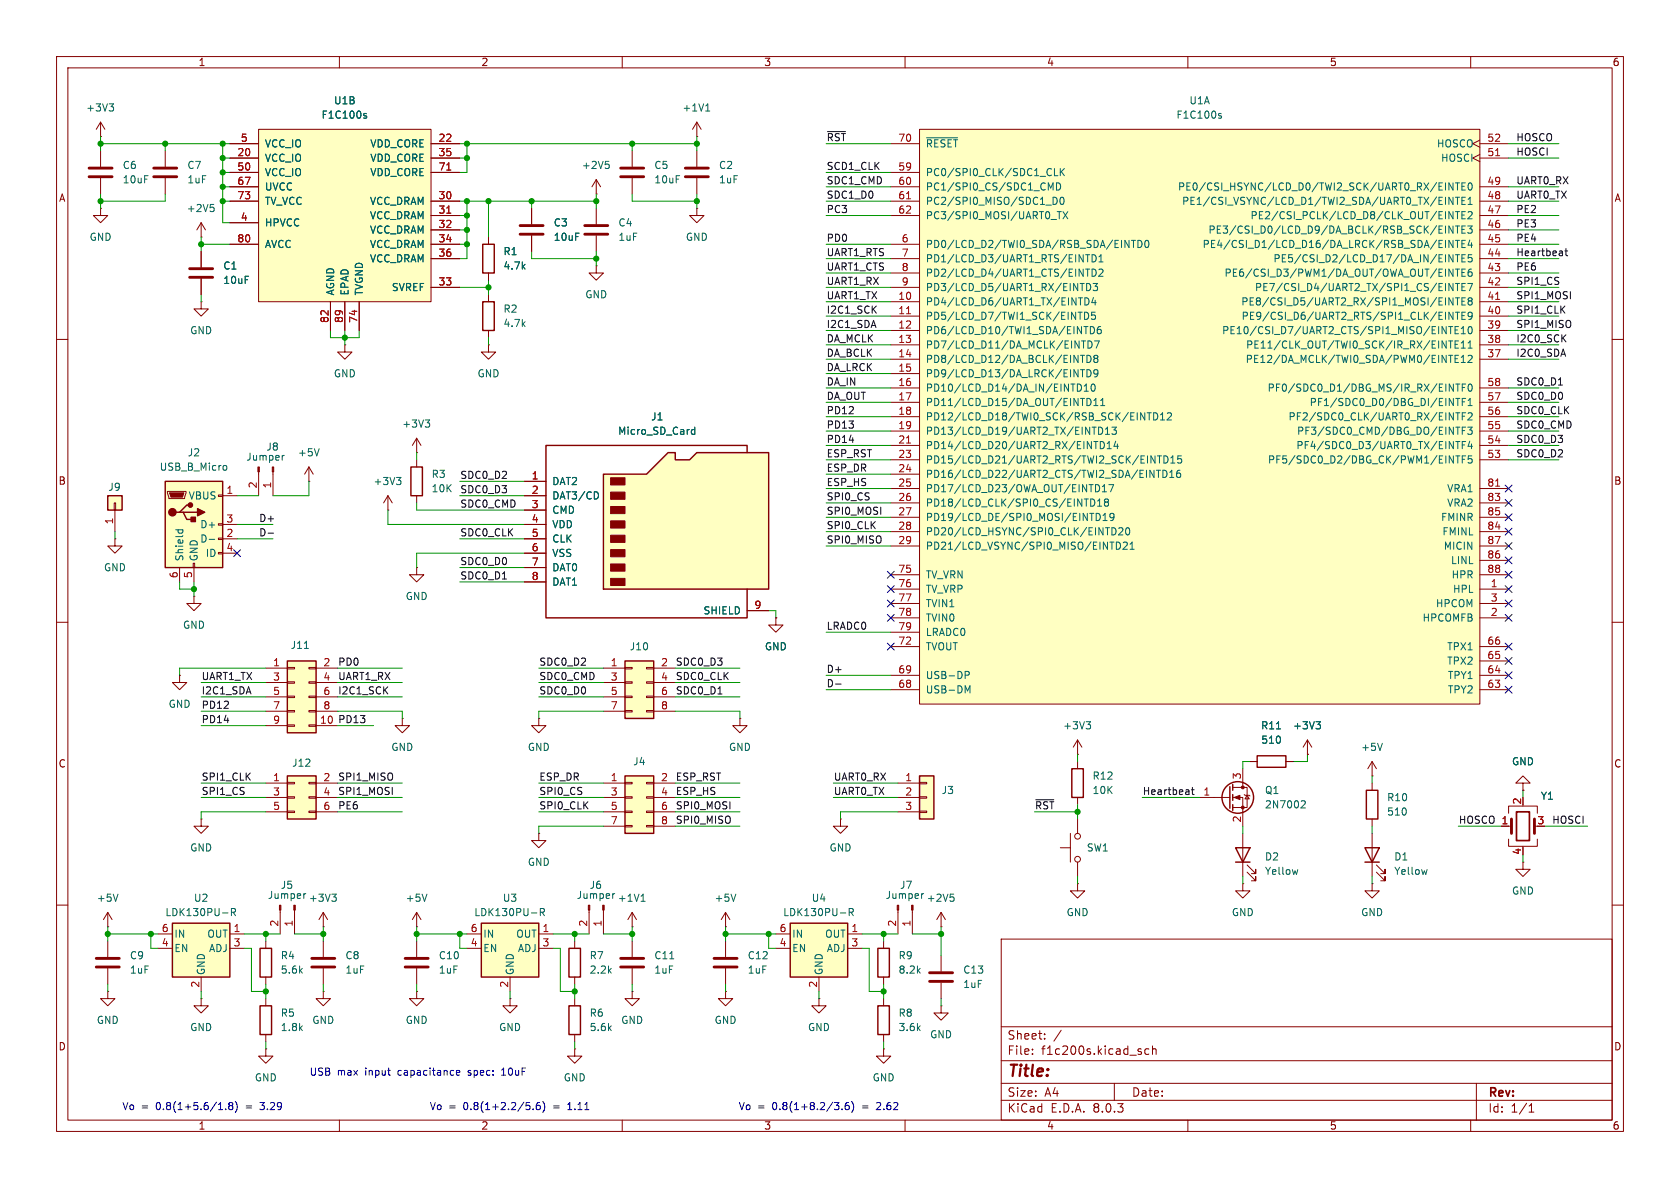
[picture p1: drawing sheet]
<svg xmlns="http://www.w3.org/2000/svg" width="297mm" height="210mm" viewBox="0 0 297 210" stroke-linecap="round" stroke-linejoin="round" font-family="sans-serif">
<defs><g id="words">
<text font-size="2.8" fill="#840000" x="178" y="190.9">Title:</text>
<g font-size="2.1" fill="#840000">
<text x="178" y="184">Sheet:</text>
<text x="178" y="186.7">File:</text>
<text x="184.1" y="186.7">f1c200s.kicad_sch</text>
<text x="178" y="196.9">KiCad</text>
<text x="178" y="194.1">Size:</text>
<text x="184.7" y="194.1">A4</text>
<text x="185.7" y="196.9">E.D.A.</text>
<text x="193.3" y="196.9">8.0.3</text>
<text x="200" y="194.1">Date:</text>
<text x="263" y="194.3">Rev:</text>
<text x="263" y="196.9">Id:</text>
<text x="267.1" y="196.9">1/1</text>
</g>
<g font-size="1.8" fill="#840000">
<text x="35" y="11.9">1</text>
<text x="85" y="11.9">2</text>
<text x="135" y="11.9">3</text>
<text x="185" y="11.9">4</text>
<text x="235" y="11.9">5</text>
<text x="285" y="11.9">6</text>
<text x="10.3" y="35.9">A</text>
<text x="285.3" y="35.9">A</text>
<text x="10.3" y="85.9">B</text>
<text x="285.3" y="85.9">B</text>
<text x="10.3" y="135.9">C</text>
<text x="285.3" y="135.9">C</text>
<text x="10.3" y="185.9">D</text>
<text x="285.3" y="185.9">D</text>
<text x="35" y="199.9">1</text>
<text x="85" y="199.9">2</text>
<text x="135" y="199.9">3</text>
<text x="185" y="199.9">4</text>
<text x="235" y="199.9">5</text>
<text x="285" y="199.9">6</text>
</g>
<g font-size="1.8" fill="#006464">
<text x="15.1" y="19.9">+3V3</text>
<text x="56.7" y="21.2">F1C100s</text>
<text x="59" y="18.6">U1B</text>
<text x="120.5" y="19.9">+1V1</text>
<text x="207.9" y="21.2">F1C100s</text>
<text x="210.2" y="18.6">U1A</text>
<text x="46.7" y="28.8">VCC_IO</text>
<text x="46.7" y="26.3">VCC_IO</text>
<text x="65.4" y="26.3">VDD_CORE</text>
<text x="65.4" y="28.8">VDD_CORE</text>
<text x="163.6" y="26.3">~{RESET}</text>
<text x="253.9" y="26.3">HOSCO</text>
<text x="254.7" y="28.8">HOSCI</text>
<text x="21.6" y="30.1">C6</text>
<text x="21.6" y="32.6">10uF</text>
<text x="33" y="30.1">C7</text>
<text x="33" y="32.6">1uF</text>
<text x="46.7" y="31.3">VCC_IO</text>
<text x="46.7" y="33.9">UVCC</text>
<text x="65.4" y="31.3">VDD_CORE</text>
<text x="102.8" y="30.1">+2V5</text>
<text x="115.6" y="30.1">C5</text>
<text x="115.6" y="32.6">10uF</text>
<text x="127" y="30.1">C2</text>
<text x="127" y="32.6">1uF</text>
<text x="163.6" y="31.3">PC0/SPI0_CLK/SDC1_CLK</text>
<text x="163.6" y="33.9">PC1/SPI0_CS/SDC1_CMD</text>
<text x="208.1" y="33.9">PE0/CSI_HSYNC/LCD_D0/TWI2_SCK/UART0_RX/EINTE0</text>
<text x="32.9" y="37.7">+2V5</text>
<text x="46.7" y="40.2">HPVCC</text>
<text x="46.7" y="36.4">TV_VCC</text>
<text x="65.3" y="36.4">VCC_DRAM</text>
<text x="65.3" y="39">VCC_DRAM</text>
<text x="65.3" y="41.5">VCC_DRAM</text>
<text x="97.8" y="40.2">C3</text>
<text x="109.2" y="40.2">C4</text>
<text x="163.6" y="36.4">PC2/SPI0_MISO/SDC1_D0</text>
<text x="163.6" y="39">PC3/SPI0_MOSI/UART0_TX</text>
<text x="208.9" y="36.4">PE1/CSI_VSYNC/LCD_D1/TWI2_SDA/UART0_TX/EINTE1</text>
<text x="213.5" y="41.5">PE3/CSI_D0/LCD_D9/DA_BCLK/RSB_SCK/EINTE3</text>
<text x="221" y="39">PE2/CSI_PCLK/LCD_D8/CLK_OUT/EINTE2</text>
<text x="15.7" y="42.8">GND</text>
<text x="39.4" y="47.9">C1</text>
<text x="46.7" y="44">AVCC</text>
<text x="65.3" y="44">VCC_DRAM</text>
<text x="65.3" y="46.6">VCC_DRAM</text>
<text x="88.9" y="45.3">R1</text>
<text x="88.9" y="47.9">4.7k</text>
<text x="97.8" y="42.8">10uF</text>
<text x="109.2" y="42.8">1uF</text>
<text x="121.2" y="42.8">GND</text>
<text x="163.6" y="44">PD0/LCD_D2/TWI0_SDA/RSB_SDA/EINTD0</text>
<text x="163.6" y="46.6">PD1/LCD_D3/UART1_RTS/EINTD1</text>
<text x="212.5" y="44">PE4/CSI_D1/LCD_D16/DA_LRCK/RSB_SDA/EINTE4</text>
<text x="225" y="46.6">PE5/CSI_D2/LCD_D17/DA_IN/EINTE5</text>
<text x="39.4" y="50.4">10uF</text>
<text x="59.3" y="52.3" transform="rotate(-90 59.3 52.3)">AGND</text>
<text x="61.8" y="52.3" transform="rotate(-90 61.8 52.3)">EPAD</text>
<text x="64.4" y="52.3" transform="rotate(-90 64.4 52.3)">TVGND</text>
<text x="69.2" y="51.7">SVREF</text>
<text x="103.4" y="52.9">GND</text>
<text x="163.6" y="49.1">PD2/LCD_D4/UART1_CTS/EINTD2</text>
<text x="163.6" y="51.7">PD3/LCD_D5/UART1_RX/EINTD3</text>
<text x="216.4" y="49.1">PE6/CSI_D3/PWM1/DA_OUT/OWA_OUT/EINTE6</text>
<text x="221.8" y="51.7">PE7/CSI_D4/UART2_TX/SPI1_CS/EINTE7</text>
<text x="33.5" y="59.3">GND</text>
<text x="88.9" y="55.5">R2</text>
<text x="88.9" y="58">4.7k</text>
<text x="163.6" y="54.2">PD4/LCD_D6/UART1_TX/EINTD4</text>
<text x="163.6" y="56.7">PD5/LCD_D7/TWI1_SCK/EINTD5</text>
<text x="163.6" y="59.3">PD6/LCD_D10/TWI1_SDA/EINTD6</text>
<text x="216" y="59.3">PE10/CSI_D7/UART2_CTS/SPI1_MISO/EINTE10</text>
<text x="219.3" y="54.2">PE8/CSI_D5/UART2_RX/SPI1_MOSI/EINTE8</text>
<text x="219.4" y="56.7">PE9/CSI_D6/UART2_RTS/SPI1_CLK/EINTE9</text>
<text x="163.6" y="61.8">PD7/LCD_D11/DA_MCLK/EINTD7</text>
<text x="163.6" y="64.4">PD8/LCD_D12/DA_BCLK/EINTD8</text>
<text x="220.1" y="64.4">PE12/DA_MCLK/TWI0_SDA/PWM0/EINTE12</text>
<text x="220.2" y="61.8">PE11/CLK_OUT/TWI0_SCK/IR_RX/EINTE11</text>
<text x="58.9" y="66.9">GND</text>
<text x="84.3" y="66.9">GND</text>
<text x="163.6" y="66.9">PD9/LCD_D13/DA_LRCK/EINTD9</text>
<text x="163.6" y="69.4">PD10/LCD_D14/DA_IN/EINTD10</text>
<text x="163.6" y="72">PD11/LCD_D15/DA_OUT/EINTD11</text>
<text x="224" y="69.4">PF0/SDC0_D1/DBG_MS/IR_RX/EINTF0</text>
<text x="231.4" y="72">PF1/SDC0_D0/DBG_DI/EINTF1</text>
<text x="71" y="75.8">+3V3</text>
<text x="109.2" y="77.1">Micro_SD_Card</text>
<text x="115" y="74.5">J1</text>
<text x="163.6" y="74.5">PD12/LCD_D18/TWI0_SCK/RSB_SCK/EINTD12</text>
<text x="163.6" y="77.1">PD13/LCD_D19/UART2_TX/EINTD13</text>
<text x="227.7" y="74.5">PF2/SDC0_CLK/UART0_RX/EINTF2</text>
<text x="229.2" y="77.1">PF3/SDC0_CMD/DBG_DO/EINTF3</text>
<text x="28.1" y="83.4">USB_B_Micro</text>
<text x="33.1" y="80.9">J2</text>
<text x="43.4" y="81.6">Jumper</text>
<text x="47" y="79.9">J8</text>
<text x="52.6" y="80.9">+5V</text>
<text x="163.6" y="79.6">PD14/LCD_D20/UART2_RX/EINTD14</text>
<text x="163.6" y="82.1">PD15/LCD_D21/UART2_RTS/TWI2_SCK/EINTD15</text>
<text x="224.1" y="82.1">PF5/SDC0_D2/DBG_CK/PWM1/EINTF5</text>
<text x="229.1" y="79.6">PF4/SDC0_D3/UART0_TX/EINTF4</text>
<text x="19.1" y="87">J9</text>
<text x="33.3" y="88.5">VBUS</text>
<text x="65.9" y="86">+3V3</text>
<text x="76.2" y="84.7">R3</text>
<text x="76.2" y="87.2">10K</text>
<text x="97.5" y="86">DAT2</text>
<text x="97.5" y="88.5">DAT3/CD</text>
<text x="163.6" y="84.7">PD16/LCD_D22/UART2_CTS/TWI2_SDA/EINTD16</text>
<text x="163.6" y="87.2">PD17/LCD_D23/OWA_OUT/EINTD17</text>
<text x="163.6" y="89.8">PD18/LCD_CLK/SPI0_CS/EINTD18</text>
<text x="255.7" y="87.2">VRA1</text>
<text x="255.7" y="89.8">VRA2</text>
<text x="35.3" y="93.6">D+</text>
<text x="97.5" y="91">CMD</text>
<text x="97.5" y="93.6">VDD</text>
<text x="163.6" y="92.3">PD19/LCD_DE/SPI0_MOSI/EINTD19</text>
<text x="163.6" y="94.8">PD20/LCD_HSYNC/SPI0_CLK/EINTD20</text>
<text x="254.7" y="92.3">FMINR</text>
<text x="254.9" y="94.8">FMINL</text>
<text x="18.3" y="101.2">GND</text>
<text x="32.6" y="99.3" transform="rotate(-90 32.6 99.3)">Shield</text>
<text x="35.2" y="99.3" transform="rotate(-90 35.2 99.3)">GND</text>
<text x="35.3" y="96.1">D-</text>
<text x="36.3" y="98.7">ID</text>
<text x="97.5" y="96.1">CLK</text>
<text x="97.5" y="98.7">VSS</text>
<text x="97.5" y="101.2">DAT0</text>
<text x="163.6" y="97.4">PD21/LCD_VSYNC/SPI0_MISO/EINTD21</text>
<text x="255.1" y="97.4">MICIN</text>
<text x="256.4" y="99.9">LINL</text>
<text x="71.6" y="106.3">GND</text>
<text x="97.5" y="103.7">DAT1</text>
<text x="163.6" y="102.5">TV_VRN</text>
<text x="163.6" y="105">TV_VRP</text>
<text x="163.6" y="107.5">TVIN1</text>
<text x="253.7" y="107.5">HPCOM</text>
<text x="256.5" y="102.5">HPR</text>
<text x="256.8" y="105">HPL</text>
<text x="32.3" y="111.4">GND</text>
<text x="124.3" y="108.8">SHIELD</text>
<text x="163.6" y="110.1">TVIN0</text>
<text x="163.6" y="112.6">LRADC0</text>
<text x="251.4" y="110.1">HPCOMFB</text>
<text x="51.3" y="114.9">J11</text>
<text x="111.2" y="115.2">J10</text>
<text x="135.1" y="115.2">GND</text>
<text x="163.6" y="115.2">TVOUT</text>
<text x="255.7" y="117.7">TPX2</text>
<text x="255.7" y="115.2">TPX1</text>
<text x="29.7" y="125.3">GND</text>
<text x="163.6" y="122.8">USB-DM</text>
<text x="163.6" y="120.2">USB-DP</text>
<text x="255.9" y="122.8">TPY2</text>
<text x="255.9" y="120.2">TPY1</text>
<text x="187.9" y="129.1">+3V3</text>
<text x="222.8" y="129.1">R11</text>
<text x="222.9" y="131.7">510</text>
<text x="228.5" y="129.1">+3V3</text>
<text x="51.5" y="135.7">J12</text>
<text x="69.1" y="132.9">GND</text>
<text x="93.2" y="132.9">GND</text>
<text x="111.8" y="135.5">J4</text>
<text x="128.8" y="132.9">GND</text>
<text x="240.5" y="132.9">+5V</text>
<text x="267.2" y="135.5">GND</text>
<text x="166.4" y="140.6">J3</text>
<text x="193" y="138">R12</text>
<text x="193" y="140.6">10K</text>
<text x="223.5" y="140.6">Q1</text>
<text x="223.5" y="143.1">2N7002</text>
<text x="245.1" y="141.8">R10</text>
<text x="272.3" y="141.6">Y1</text>
<text x="245.1" y="144.4">510</text>
<text x="33.5" y="150.7">GND</text>
<text x="93.2" y="153.3">GND</text>
<text x="146.6" y="150.7">GND</text>
<text x="192" y="150.7">SW1</text>
<text x="223.5" y="152.3">D2</text>
<text x="223.5" y="154.9">Yellow</text>
<text x="246.4" y="152.3">D1</text>
<text x="246.4" y="154.9">Yellow</text>
<text x="17" y="159.6">+5V</text>
<text x="34.2" y="159.6">U2</text>
<text x="47.3" y="159.1">Jumper</text>
<text x="49.5" y="157.3">J5</text>
<text x="54.5" y="159.6">+3V3</text>
<text x="71.6" y="159.6">+5V</text>
<text x="88.8" y="159.6">U3</text>
<text x="101.9" y="159.1">Jumper</text>
<text x="104.1" y="157.3">J6</text>
<text x="109.1" y="159.6">+1V1</text>
<text x="126.2" y="159.6">+5V</text>
<text x="143.4" y="159.6">U4</text>
<text x="156.5" y="159.1">Jumper</text>
<text x="159" y="157.3">J7</text>
<text x="163.7" y="159.6">+2V5</text>
<text x="267.2" y="158.3">GND</text>
<text x="29.1" y="162.2">LDK130PU-R</text>
<text x="30.7" y="166">IN</text>
<text x="36.6" y="166">OUT</text>
<text x="83.7" y="162.2">LDK130PU-R</text>
<text x="85.3" y="166">IN</text>
<text x="91.2" y="166">OUT</text>
<text x="138.4" y="162.2">LDK130PU-R</text>
<text x="140" y="166">IN</text>
<text x="145.8" y="166">OUT</text>
<text x="188.5" y="162.2">GND</text>
<text x="217.7" y="162.2">GND</text>
<text x="240.5" y="162.2">GND</text>
<text x="22.9" y="169.8">C9</text>
<text x="22.9" y="172.3">1uF</text>
<text x="30.7" y="168.5">EN</text>
<text x="36.4" y="172.5" transform="rotate(-90 36.4 172.5)">GND</text>
<text x="36.9" y="168.5">ADJ</text>
<text x="49.5" y="169.8">R4</text>
<text x="49.5" y="172.3">5.6k</text>
<text x="61" y="169.8">C8</text>
<text x="61" y="172.3">1uF</text>
<text x="77.5" y="172.3">1uF</text>
<text x="77.5" y="169.8">C10</text>
<text x="85.3" y="168.5">EN</text>
<text x="91" y="172.5" transform="rotate(-90 91 172.5)">GND</text>
<text x="91.5" y="168.5">ADJ</text>
<text x="104.1" y="169.8">R7</text>
<text x="104.1" y="172.3">2.2k</text>
<text x="115.6" y="172.3">1uF</text>
<text x="115.6" y="169.8">C11</text>
<text x="132.1" y="172.3">1uF</text>
<text x="132.1" y="169.8">C12</text>
<text x="140" y="168.5">EN</text>
<text x="145.6" y="172.5" transform="rotate(-90 145.6 172.5)">GND</text>
<text x="146.1" y="168.5">ADJ</text>
<text x="158.8" y="169.8">R9</text>
<text x="158.8" y="172.3">8.2k</text>
<text x="170.2" y="172.3">C13</text>
<text x="49.5" y="179.9">R5</text>
<text x="104.1" y="179.9">R6</text>
<text x="158.8" y="179.9">R8</text>
<text x="170.2" y="174.9">1uF</text>
<text x="17" y="181.2">GND</text>
<text x="33.5" y="182.5">GND</text>
<text x="49.5" y="182.5">1.8k</text>
<text x="55.1" y="181.2">GND</text>
<text x="71.6" y="181.2">GND</text>
<text x="88.1" y="182.5">GND</text>
<text x="104.1" y="182.5">5.6k</text>
<text x="109.7" y="181.2">GND</text>
<text x="126.2" y="181.2">GND</text>
<text x="142.7" y="182.5">GND</text>
<text x="158.8" y="182.5">3.6k</text>
<text x="164.3" y="183.7">GND</text>
<text x="45" y="191.4">GND</text>
<text x="99.6" y="191.4">GND</text>
<text x="154.2" y="191.4">GND</text>
</g>
<g font-size="1.8" fill="#a90000">
<text x="41.9" y="27.7">20</text>
<text x="42.5" y="25.1">5</text>
<text x="77.4" y="25.1">22</text>
<text x="77.4" y="27.7">35</text>
<text x="158.7" y="25.1">70</text>
<text x="262.8" y="27.7">51</text>
<text x="262.8" y="25.1">52</text>
<text x="41.9" y="30.2">50</text>
<text x="41.9" y="32.8">67</text>
<text x="41.9" y="35.3">73</text>
<text x="77.4" y="35.3">30</text>
<text x="77.4" y="30.2">71</text>
<text x="158.7" y="30.2">59</text>
<text x="158.7" y="32.8">60</text>
<text x="158.7" y="35.3">61</text>
<text x="262.8" y="35.3">48</text>
<text x="262.8" y="32.8">49</text>
<text x="42.5" y="39.1">4</text>
<text x="77.4" y="37.8">31</text>
<text x="77.4" y="40.4">32</text>
<text x="158.7" y="37.8">62</text>
<text x="262.8" y="40.4">46</text>
<text x="262.8" y="37.8">47</text>
<text x="41.9" y="42.9">80</text>
<text x="77.4" y="42.9">34</text>
<text x="77.4" y="45.5">36</text>
<text x="159.3" y="42.9">6</text>
<text x="159.3" y="45.5">7</text>
<text x="262.8" y="45.5">44</text>
<text x="262.8" y="42.9">45</text>
<text x="77.4" y="50.5">33</text>
<text x="158.7" y="53.1">10</text>
<text x="159.3" y="48">8</text>
<text x="159.3" y="50.5">9</text>
<text x="262.8" y="53.1">41</text>
<text x="262.8" y="50.5">42</text>
<text x="262.8" y="48">43</text>
<text x="58.2" y="57.2" transform="rotate(-90 58.2 57.2)">82</text>
<text x="60.7" y="57.2" transform="rotate(-90 60.7 57.2)">89</text>
<text x="63.2" y="57.2" transform="rotate(-90 63.2 57.2)">74</text>
<text x="158.7" y="55.6">11</text>
<text x="158.7" y="58.2">12</text>
<text x="262.8" y="58.2">39</text>
<text x="262.8" y="55.6">40</text>
<text x="158.7" y="60.7">13</text>
<text x="158.7" y="63.2">14</text>
<text x="158.7" y="65.8">15</text>
<text x="262.8" y="63.2">37</text>
<text x="262.8" y="60.7">38</text>
<text x="158.7" y="68.3">16</text>
<text x="158.7" y="70.9">17</text>
<text x="262.8" y="70.9">57</text>
<text x="262.8" y="68.3">58</text>
<text x="158.7" y="73.4">18</text>
<text x="158.7" y="75.9">19</text>
<text x="262.8" y="75.9">55</text>
<text x="262.8" y="73.4">56</text>
<text x="158.7" y="78.5">21</text>
<text x="158.7" y="81">23</text>
<text x="158.7" y="83.6">24</text>
<text x="262.8" y="81">53</text>
<text x="262.8" y="78.5">54</text>
<text x="39.9" y="87.4">1</text>
<text x="45.5" y="86.4" transform="rotate(-90 45.5 86.4)">2</text>
<text x="48" y="86.4" transform="rotate(-90 48 86.4)">1</text>
<text x="93.9" y="84.8">1</text>
<text x="93.9" y="87.4">2</text>
<text x="93.9" y="89.9">3</text>
<text x="158.7" y="86.1">25</text>
<text x="158.7" y="88.6">26</text>
<text x="262.8" y="86.1">81</text>
<text x="262.8" y="88.6">83</text>
<text x="20.1" y="92.8" transform="rotate(-90 20.1 92.8)">1</text>
<text x="39.9" y="95">2</text>
<text x="39.9" y="92.5">3</text>
<text x="93.9" y="92.5">4</text>
<text x="93.9" y="95">5</text>
<text x="158.7" y="91.2">27</text>
<text x="158.7" y="93.7">28</text>
<text x="262.8" y="93.7">84</text>
<text x="262.8" y="91.2">85</text>
<text x="39.9" y="97.5">4</text>
<text x="93.9" y="97.5">6</text>
<text x="93.9" y="100.1">7</text>
<text x="158.7" y="96.3">29</text>
<text x="158.7" y="101.3">75</text>
<text x="262.8" y="98.8">86</text>
<text x="262.8" y="96.3">87</text>
<text x="262.8" y="101.3">88</text>
<text x="31.5" y="102.3" transform="rotate(-90 31.5 102.3)">6</text>
<text x="34" y="102.3" transform="rotate(-90 34 102.3)">5</text>
<text x="93.9" y="102.6">8</text>
<text x="133.3" y="107.7">9</text>
<text x="158.7" y="103.9">76</text>
<text x="158.7" y="106.4">77</text>
<text x="263.5" y="103.9">1</text>
<text x="263.5" y="106.4">3</text>
<text x="158.7" y="109">78</text>
<text x="158.7" y="111.5">79</text>
<text x="263.5" y="109">2</text>
<text x="48.2" y="117.9">1</text>
<text x="57.1" y="117.9">2</text>
<text x="107.9" y="117.9">1</text>
<text x="116.8" y="117.9">2</text>
<text x="158.7" y="119.1">69</text>
<text x="158.7" y="114">72</text>
<text x="262.8" y="119.1">64</text>
<text x="262.8" y="116.6">65</text>
<text x="262.8" y="114">66</text>
<text x="48.2" y="120.4">3</text>
<text x="48.2" y="122.9">5</text>
<text x="48.2" y="125.5">7</text>
<text x="57.1" y="120.4">4</text>
<text x="57.1" y="122.9">6</text>
<text x="57.1" y="125.5">8</text>
<text x="107.9" y="120.4">3</text>
<text x="107.9" y="122.9">5</text>
<text x="107.9" y="125.5">7</text>
<text x="116.8" y="120.4">4</text>
<text x="116.8" y="122.9">6</text>
<text x="116.8" y="125.5">8</text>
<text x="158.7" y="121.7">68</text>
<text x="262.8" y="121.7">63</text>
<text x="48.2" y="128">9</text>
<text x="56.5" y="128">10</text>
<text x="219.5" y="137.9" transform="rotate(-90 219.5 137.9)">3</text>
<text x="48.2" y="138.2">1</text>
<text x="48.2" y="140.7">3</text>
<text x="48.2" y="143.3">5</text>
<text x="57.1" y="138.2">2</text>
<text x="57.1" y="140.7">4</text>
<text x="57.1" y="143.3">6</text>
<text x="107.9" y="138.2">1</text>
<text x="107.9" y="140.7">3</text>
<text x="107.9" y="143.3">5</text>
<text x="116.8" y="138.2">2</text>
<text x="116.8" y="140.7">4</text>
<text x="116.8" y="143.3">6</text>
<text x="159.9" y="138.2">1</text>
<text x="159.9" y="140.7">2</text>
<text x="159.9" y="143.3">3</text>
<text x="212.7" y="140.7">1</text>
<text x="269" y="142.3" transform="rotate(-90 269 142.3)">2</text>
<text x="107.9" y="145.8">7</text>
<text x="116.8" y="145.8">8</text>
<text x="219.5" y="145.5" transform="rotate(-90 219.5 145.5)">2</text>
<text x="265.4" y="145.8">1</text>
<text x="271.7" y="145.8">3</text>
<text x="269" y="151.2" transform="rotate(-90 269 151.2)">4</text>
<text x="28.5" y="167.4">4</text>
<text x="28.5" y="164.8">6</text>
<text x="41.2" y="164.8">1</text>
<text x="41.2" y="167.4">3</text>
<text x="49.3" y="163.9" transform="rotate(-90 49.3 163.9)">2</text>
<text x="51.8" y="163.9" transform="rotate(-90 51.8 163.9)">1</text>
<text x="83.1" y="167.4">4</text>
<text x="83.1" y="164.8">6</text>
<text x="95.8" y="164.8">1</text>
<text x="95.8" y="167.4">3</text>
<text x="103.9" y="163.9" transform="rotate(-90 103.9 163.9)">2</text>
<text x="106.4" y="163.9" transform="rotate(-90 106.4 163.9)">1</text>
<text x="137.7" y="167.4">4</text>
<text x="137.7" y="164.8">6</text>
<text x="150.4" y="164.8">1</text>
<text x="150.4" y="167.4">3</text>
<text x="158.5" y="163.9" transform="rotate(-90 158.5 163.9)">2</text>
<text x="161" y="163.9" transform="rotate(-90 161 163.9)">1</text>
<text x="35.3" y="174.7" transform="rotate(-90 35.3 174.7)">2</text>
<text x="89.9" y="174.7" transform="rotate(-90 89.9 174.7)">2</text>
<text x="144.5" y="174.7" transform="rotate(-90 144.5 174.7)">2</text>
</g>
<g font-size="1.8" fill="#0f0f0f">
<text x="146" y="25.1">~{RST}</text>
<text x="268" y="25.1">HOSCO</text>
<text x="268" y="27.6">HOSCI</text>
<text x="146" y="30.1">SCD1_CLK</text>
<text x="146" y="32.7">SDC1_CMD</text>
<text x="146" y="35.2">SDC1_D0</text>
<text x="268" y="35.2">UART0_TX</text>
<text x="268" y="32.7">UART0_RX</text>
<text x="146" y="37.8">PC3</text>
<text x="268" y="37.8">PE2</text>
<text x="268" y="40.3">PE3</text>
<text x="146" y="47.9">UART1_CTS</text>
<text x="146" y="45.4">UART1_RTS</text>
<text x="146" y="42.8">PD0</text>
<text x="268" y="42.8">PE4</text>
<text x="268" y="45.4">Heartbeat</text>
<text x="268" y="47.9">PE6</text>
<text x="146" y="53">UART1_TX</text>
<text x="146" y="50.5">UART1_RX</text>
<text x="268" y="53">SPI1_MOSI</text>
<text x="268" y="50.5">SPI1_CS</text>
<text x="146" y="58.1">I2C1_SDA</text>
<text x="146" y="55.5">I2C1_SCK</text>
<text x="268" y="55.5">SPI1_CLK</text>
<text x="268" y="58.1">SPI1_MISO</text>
<text x="146" y="63.2">DA_BCLK</text>
<text x="146" y="60.6">DA_MCLK</text>
<text x="146" y="65.7">DA_LRCK</text>
<text x="268" y="63.2">I2C0_SDA</text>
<text x="268" y="60.6">I2C0_SCK</text>
<text x="146" y="68.2">DA_IN</text>
<text x="146" y="70.8">DA_OUT</text>
<text x="268" y="70.8">SDC0_D0</text>
<text x="268" y="68.2">SDC0_D1</text>
<text x="146" y="73.3">PD12</text>
<text x="146" y="75.9">PD13</text>
<text x="268" y="73.3">SDC0_CLK</text>
<text x="268" y="75.9">SDC0_CMD</text>
<text x="146" y="80.9">ESP_RST</text>
<text x="146" y="78.4">PD14</text>
<text x="146" y="83.5">ESP_DR</text>
<text x="268" y="80.9">SDC0_D2</text>
<text x="268" y="78.4">SDC0_D3</text>
<text x="81.3" y="84.7">SDC0_D2</text>
<text x="81.3" y="87.3">SDC0_D3</text>
<text x="81.3" y="89.8">SDC0_CMD</text>
<text x="146" y="88.6">SPI0_CS</text>
<text x="146" y="86">ESP_HS</text>
<text x="45.7" y="94.9">D-</text>
<text x="45.7" y="92.4">D+</text>
<text x="81.3" y="94.9">SDC0_CLK</text>
<text x="146" y="91.1">SPI0_MOSI</text>
<text x="146" y="93.6">SPI0_CLK</text>
<text x="81.3" y="100">SDC0_D0</text>
<text x="146" y="96.2">SPI0_MISO</text>
<text x="81.3" y="102.5">SDC0_D1</text>
<text x="146" y="111.4">LRADC0</text>
<text x="59.7" y="117.8">PD0</text>
<text x="95.2" y="117.8">SDC0_D2</text>
<text x="119.4" y="117.8">SDC0_D3</text>
<text x="146" y="119">D+</text>
<text x="35.6" y="120.3">UART1_TX</text>
<text x="35.6" y="122.8">I2C1_SDA</text>
<text x="35.6" y="125.4">PD12</text>
<text x="59.7" y="120.3">UART1_RX</text>
<text x="59.7" y="122.8">I2C1_SCK</text>
<text x="95.2" y="122.8">SDC0_D0</text>
<text x="95.2" y="120.3">SDC0_CMD</text>
<text x="119.4" y="120.3">SDC0_CLK</text>
<text x="119.4" y="122.8">SDC0_D1</text>
<text x="146" y="121.6">D-</text>
<text x="35.6" y="127.9">PD14</text>
<text x="59.7" y="127.9">PD13</text>
<text x="35.6" y="138.1">SPI1_CLK</text>
<text x="35.6" y="140.6">SPI1_CS</text>
<text x="59.7" y="138.1">SPI1_MISO</text>
<text x="59.7" y="140.6">SPI1_MOSI</text>
<text x="59.7" y="143.2">PE6</text>
<text x="95.2" y="140.6">SPI0_CS</text>
<text x="95.2" y="143.2">SPI0_CLK</text>
<text x="95.2" y="138.1">ESP_DR</text>
<text x="119.4" y="143.2">SPI0_MOSI</text>
<text x="119.4" y="140.6">ESP_HS</text>
<text x="119.4" y="138.1">ESP_RST</text>
<text x="147.3" y="140.6">UART0_TX</text>
<text x="147.3" y="138.1">UART0_RX</text>
<text x="182.9" y="143.2">~{RST}</text>
<text x="201.9" y="140.6">Heartbeat</text>
<text x="119.4" y="145.7">SPI0_MISO</text>
<text x="257.8" y="145.7">HOSCO 1</text>
<text x="274.3" y="145.7">HOSCI</text>
</g>
<g font-size="1.8" fill="#0000c2">
<text x="54.6" y="190.4">USB</text>
<text x="59.6" y="190.4">max</text>
<text x="64.7" y="190.4">input</text>
<text x="70.6" y="190.4">capacitance</text>
<text x="83.2" y="190.4">spec:</text>
<text x="89.3" y="190.4">10uF</text>
<text x="21.5" y="196.4">Vo</text>
<text x="24.9" y="196.4">=</text>
<text x="27.7" y="196.4">0.8(1+5.6/1.8)</text>
<text x="43.7" y="196.4">=</text>
<text x="46.5" y="196.4">3.29</text>
<text x="75.9" y="196.4">Vo</text>
<text x="79.3" y="196.4">=</text>
<text x="82" y="196.4">0.8(1+2.2/5.6)</text>
<text x="98.1" y="196.4">=</text>
<text x="100.8" y="196.4">1.11</text>
<text x="130.5" y="196.4">Vo</text>
<text x="133.9" y="196.4">=</text>
<text x="136.6" y="196.4">0.8(1+8.2/3.6)</text>
<text x="152.7" y="196.4">=</text>
<text x="155.4" y="196.4">2.62</text>
</g>
</g></defs>
<g fill="none" stroke="#840000" stroke-width=".18">
<path d="M10 10h277v190h-277zM12 12h273v186h-273zM60 10v2M110 10v2M160 10v2M210 10v2M260 10v2M10 60h2M285 60h2M10 110h2M31.7 119.4v1.3h1.3l-1.3 1.2-1.2-1.2h1.2M31.7 119.4h.1"/>
<path d="M34.3 105.4v1.3h1.3l-1.3 1.3-1.3-1.3h1.3M34.3 105.4h.1M137.2 109.2v1.3h1.2l-1.2 1.3-1.3-1.3h1.3M137.2 109.2h.1M285 110h2M10 160h2M285 160h2M57.1 163.8h.1M57.1 161.3l-.7 1.3M57.1 161.3v2.5M57.1 161.3l.8 1.3M177 166h108v32h-108z"/>
<path d="M60 198v2M110 198v2M160 198v2M177 194.5h108M177 191.5h108M177 187.5h108M177 181.5h108M182.5 186.3v.1M182.5 185.5v.1M184.7 183.6v.1M184.7 182.8v.1M187.6 182.1l-1.3 2"/>
<path d="M197 191.5v3M203.1 185.5l-.4-.1-.3 .3v.4l.1 .2h.6M203.7 185.5l.3-.1 .3 .1 .1 .9M203.7 184.9v1.5M210 198v2M260 198v2M261 191.5v6.5M270.3 196.6h.9M270.3 195.5l.4-.4v1.5"/>
</g>
<path d="M58.7 158.1h.7l-.4 .4M59.2 158.5l.2 .3v.3l-.2 .2" fill="none" stroke="#006464" stroke-width=".18"/>
<path d="M85.1 163.2h10.1v9.5h-10.1z" fill="#ffffc2"/>
<path d="M85.3 43.2h2.1v5.1h-2.1zM72.6 82.6h2.1v5h-2.1zM85.1 163.2h10.1v9.5h-10.1z" fill="none" stroke="#840000" stroke-width=".25"/>
<g fill="none" stroke="#840000" stroke-width=".18">
<path d="M86.4 41.9v1.3M86.4 48.3v1.2M73.7 77.5l-.8 1.2M73.7 77.5v2.5M73.7 77.5l.7 1.2M73.7 80h.1M73.7 81.3v1.3M73.7 87.6v1.3M35.6 144.8v1.3h1.2l-1.2 1.2-1.3-1.2h1.3M35.6 144.8h.1M19 175.3v1.2h1.3l-1.3 1.3-1.2-1.3h1.2M19 175.3h.1"/>
<path d="M19 166.4v2.8M19 171.2v2.8M82.5 165.1h2.6M82.5 167.6h2.6M90.2 172.7v2.6M95.2 165.1h2.6M95.2 167.6h2.6"/>
</g>
<path d="M75.2 74.2h.8l-.5 .5M75.7 74.7l.3 .3v.3l-.3 .2M95.5 161.3l.6-.1 .1-.2v-.3l-.7-.1v1.3M95.8 161.3l.4 .6" fill="none" stroke="#006464" stroke-width=".18"/>
<path d="M17 170.9h4.1M17 169.4h4.1" fill="none" stroke="#840000" stroke-width=".51"/>
<path d="M106.7 83.8h7.6l3.8-3.8h1.3v1.3h2.5l1.3-1.3h12.7v24.1h-29.2z" fill="#ffffc2"/>
<g fill="#840000" stroke="#840000" stroke-width=".18">
<path d="M107.9 102.2h2.6v1.3h-2.6z"/>
<path d="M107.9 99.7h2.6v1.3h-2.6z"/>
<path d="M107.9 97.2h2.6v1.2h-2.6z"/>
<path d="M107.9 94.6h2.6v1.3h-2.6z"/>
<path d="M107.9 92.1h2.6v1.2h-2.6z"/>
<path d="M107.9 89.5h2.6v1.3h-2.6z"/>
<path d="M107.9 87h2.6v1.3h-2.6z"/>
<path d="M107.9 84.5h2.6v1.2h-2.6z"/>
<path d="M45.6 82.6h.2v.8h-.2z"/>
<path d="M48.1 82.6h.3v.8h-.3z"/>
</g>
<path d="M106.7 83.8h7.6l3.8-3.8h1.3v1.3h2.5l1.3-1.3h12.7v24.1h-29.2zM132.1 80v-1.3h-35.6v30.5h35.6v-5.1" fill="none" stroke="#840000" stroke-width=".25"/>
<g fill="none" stroke="#840000" stroke-width=".18">
<path d="M61 61v1.2h1.2l-1.2 1.3-1.3-1.3h1.3M61 61h.1M45.7 83.4v4.2M48.3 83.4v4.2M92.7 85.1h3.8M92.7 87.6h3.8M92.7 90.2h3.8M92.7 92.7h3.8M92.7 95.3h3.8M92.7 97.8h3.8M92.7 100.3h3.8M92.7 102.9h3.8"/>
<path d="M132.1 108h3.8M57.1 166.4v2.8M57.1 171.2v2.8"/>
</g>
<path d="M122.2 76.5l.3 .3 .3-.1M122.8 75.5v1.3M122.8 76l-.3-.1-.3 .3M50.3 80.5l-.3 .1M105.6 87l.2 .5-.2 .6" fill="none" stroke="#006464" stroke-width=".18"/>
<path d="M55.1 170.9h4.1M55.1 169.4h4.1" fill="none" stroke="#840000" stroke-width=".51"/>
<path d="M45.7 22.9h30.5v30.4h-30.5z" fill="#ffffc2"/>
<g fill="none" stroke="#840000" stroke-width=".18">
<path d="M35.6 39.4l-.8 1.2M35.6 39.4v2.5M35.6 39.4l.7 1.2M40.6 27.9h5.1M40.6 25.4h5.1M40.6 35.6h5.1M40.6 39.4h5.1M40.6 30.5h5.1M40.6 33h5.1M45.7 22.9h30.5v30.4h-30.5zM76.2 27.9h5.1M76.2 25.4h5.1"/>
<path d="M76.2 35.6h5.1M76.2 38.1h5.1M76.2 30.5h5.1M123.2 36.8v1.3h1.3l-1.3 1.3-1.3-1.3h1.3M123.2 36.8h.1M123.2 24.1h.1M123.2 21.6v2.5M123.2 26.7v2.8M123.2 31.5v2.8M123.2 21.6l-.8 1.3M123.2 21.6l.8 1.3M35.6 41.9h.1"/>
<path d="M35.6 53.3v1.3h1.2l-1.2 1.3-1.3-1.3h1.3M35.6 53.3h.1M35.6 44.5v2.7M35.6 49.3v2.8M40.6 43.2h5.1M58.4 53.3v5.1M61 53.3v5.1M63.5 53.3v5.1M76.2 40.6h5.1M76.2 50.8h5.1M76.2 43.2h5.1M76.2 45.7h5.1"/>
<path d="M86.4 52.1v1.2M86.4 58.4v1.3M86.4 61v1.2h1.2l-1.2 1.3-1.3-1.3h1.3M86.4 61h.1M54.6 85.1h.1M54.6 82.6l-.8 1.2M54.6 82.6v2.5M54.6 82.6l.8 1.2M68.6 90.2h.1M68.6 87.6l-.8 1.3M68.6 87.6v2.6M68.6 87.6l.7 1.3"/>
<path d="M71.1 127v1.3h1.3l-1.3 1.2-1.3-1.2h1.3M71.1 127h.1M130.8 127v1.3h1.3l-1.3 1.2-1.3-1.2h1.3M130.8 127h.1M49.5 160.9v4.2M52.1 160.9v4.2M73.7 163.8h.1M73.7 161.3l-.8 1.3M73.7 161.3v2.5M73.7 161.3l.7 1.3M101.6 176.5v1.3M101.6 182.9v1.3"/>
</g>
<path d="M79 37.7h.7M79 30.1h.7" fill="none" stroke="#a90000" stroke-width=".18"/>
<path d="M124.8 19.6h.7M124.9 18.7l.2-.3v1.2M37.2 36.1h.6M37.6 36.6l.3 .3v.3l-.3 .2M64.5 20.5h.3v.2l-.2 .2h-.2M64.5 20.1h.3M56.4 79.3l-.4 1.3M70.1 84.4h.8l-.4 .5M70.6 84.9l.3 .2v.3l-.3 .3M54.1 158l-.3 .1M75.5 158.1l-.4 1.2" fill="none" stroke="#006464" stroke-width=".18"/>
<path d="M85.3 53.3h2.1v5.1h-2.1zM100.6 177.8h2v5.1h-2z" fill="none" stroke="#840000" stroke-width=".25"/>
<path d="M121.2 31.2h4M121.2 29.7h4M33.5 49h4.1M33.5 47.5h4.1" fill="none" stroke="#840000" stroke-width=".51"/>
<g fill="#840000" stroke="#840000" stroke-width=".18">
<path d="M49.4 160h.3v.9h-.3z"/>
<path d="M51.9 160h.3v.9h-.3z"/>
</g>
<path d="M50.8 116.8h5.1v12.7h-5.1z" fill="#ffffc2"/>
<g fill="none" stroke="#840000" stroke-width=".18">
<path d="M94 36.8v2.8M94 41.7v2.8M105.4 47v1.3h1.3l-1.3 1.2-1.3-1.2h1.3M105.4 47h.1M47 118.1h3.8M50.8 118h1.3v.2h-1.3zM54.6 118h1.3v.2h-1.3zM55.9 118.1h3.8M47 128.3h3.8M47 120.7h3.8M47 123.2h3.8M47 125.7h3.8"/>
<path d="M50.8 128.1h1.3v.3h-1.3zM50.8 125.6h1.3v.3h-1.3zM50.8 123.1h1.3v.2h-1.3zM50.8 120.5h1.3v.3h-1.3zM54.6 128.1h1.3v.3h-1.3zM54.6 125.6h1.3v.3h-1.3zM54.6 123.1h1.3v.2h-1.3zM54.6 120.5h1.3v.3h-1.3zM55.9 128.3h3.8M55.9 120.7h3.8M55.9 123.2h3.8M55.9 125.7h3.8"/>
<path d="M221 134.6h1.2M227.3 134.6h1.3M231.1 133.4h.1M231.1 130.8l-.7 1.3M231.1 130.8v2.6M231.1 130.8l.8 1.3M242.6 137.2h.1M242.6 134.6v2.6M242.6 138.4v1.3M242.6 134.6l-.8 1.3M242.6 134.6l.7 1.3M269.2 138.4h1.3l-1.3-1.2-1.2 1.2h1.2v1.3"/>
<path d="M269.2 139.7h.1M187.5 149.9h1.7M189.2 147.3v5.1M190.5 156.2v1.3h1.3l-1.3 1.3-1.3-1.3h1.3M190.5 156.2h.1M190.5 144.8v2.5M190.5 152.4v2.5M242.6 156.2v1.3h1.2l-1.2 1.3-1.3-1.3h1.3M242.6 156.2h.1M242.6 144.8v1.3M242.6 147.3v7.6M243.3 154.2l1.6 1.5v-.8v.8h-.8"/>
<path d="M243.3 152.9l1.6 1.5v-.7v.7h-.8M35.6 176.5v1.3h1.2l-1.2 1.3-1.3-1.3h1.3M35.6 176.5h.1M90.2 176.5v1.3h1.2l-1.2 1.3-1.3-1.3h1.3M90.2 176.5h.1M101.6 166.4v1.2M101.6 172.7v1.3M111.8 166.4v2.8M111.8 171.2v2.8M47 185.4v1.3h1.3l-1.3 1.3-1.3-1.3h1.3M47 185.4h.1M101.6 185.4v1.3h1.3l-1.3 1.3-1.3-1.3h1.3"/>
<path d="M101.6 185.4h.1"/>
<circle cx="190.5" cy="151.9" r=".51"/>
<circle cx="190.5" cy="147.8" r=".51"/>
</g>
<path d="M50.8 116.8h5.1v12.7h-5.1zM222.2 133.6h5.1v2h-5.1zM241.6 139.7h2v5.1h-2zM241.3 149.9h2.5l-1.2 2.5zM241.3 152.4h2.5M100.6 167.6h2v5.1h-2z" fill="none" stroke="#840000" stroke-width=".25"/>
<path d="M53.8 114.6h.7M225.7 128.8h.7M232.7 127.6h.7l-.4 .5M233.2 128.1l.2 .2v.3l-.2 .2M244.4 131.4l-.4 1.3M252.3 153.7l-.2 .9M118.4 169.5h.7" fill="none" stroke="#006464" stroke-width=".18"/>
<path d="M91.9 39.9h4.1M91.9 41.4h4.1M109.7 170.9h4.1M109.7 169.4h4.1" fill="none" stroke="#840000" stroke-width=".51"/>
<path d="M162.6 137.2h2.5v7.6h-2.5z" fill="#ffffc2"/>
<g fill="none" stroke="#840000" stroke-width=".18">
<path d="M105.4 34.3h.1M105.4 31.8v2.5M105.4 36.8v2.8M105.4 31.8l-.8 1.2M105.4 31.8l.8 1.2M111.8 26.7v2.8M111.8 31.5v2.8M105.4 41.7v2.8M158.7 138.4h3.9M162.6 138.3h1.2v.3h-1.2zM217.9 139.2h2.6v3.5h-2.6M219.7 135.9v3.3"/>
<path d="M95.2 147.3v1.3h1.3l-1.3 1.3-1.2-1.3h1.2M95.2 147.3h.1M148.6 144.8v1.3h1.3l-1.3 1.2-1.3-1.2h1.3M148.6 144.8h.1M158.7 141h3.9M158.7 143.5h3.9M162.6 143.4h1.2v.2h-1.2zM162.6 140.8h1.2v.3h-1.2zM212.1 141h5.3M217.9 141h1.8v5.1M220 140.5l.1 .1h.8l.1 .1M220.5 140.6l.4 .6h-.8z"/>
<path d="M19 163.8h.1M19 161.3l-.7 1.3M19 161.3v2.5M19 161.3l.8 1.3M47 166.4v1.2M47 172.7v1.3M47 176.5v1.3M111.8 175.3v1.2h1.2l-1.2 1.3-1.3-1.3h1.3M111.8 175.3h.1M47 182.9v1.3"/>
</g>
<g fill="none" stroke="#840000" stroke-width=".25">
<path d="M162.6 137.2h2.5v7.6h-2.5zM217.4 139.1v3.8M217.9 138.7v1M217.9 140.5v1M217.9 142.2v1.1M46 177.8h2v5.1h-2zM46 167.6h2v5.1h-2z"/>
<circle cx="218.8" cy="141" r="2.79"/>
</g>
<g fill="#840000" stroke="#840000" stroke-width=".18">
<path d="M218.2 141l1-.4v.8z"/>
<circle cx="219.7" cy="142.7" r=".25"/>
<circle cx="219.7" cy="139.2" r=".25"/>
</g>
<path d="M107 28.5h.6M107.5 29l.2 .2v.3l-.2 .3M20.9 158.1l-.5 1.2M230.2 141.5l.4 .1 .2 .3-.8 .9h.8" fill="none" stroke="#006464" stroke-width=".18"/>
<path d="M103.4 39.9h4M109.7 31.2h4.1M109.7 29.7h4.1M103.4 41.4h4" fill="none" stroke="#840000" stroke-width=".51"/>
<path d="M110.5 116.8h5.1v10.2h-5.1z" fill="#ffffc2"/>
<g fill="none" stroke="#840000" stroke-width=".18">
<path d="M106.7 118.1h3.8M110.5 118h1.3v.2h-1.3zM114.3 118h1.3v.2h-1.3zM115.6 118.1h3.8M106.7 120.7h3.8M106.7 123.2h3.8M106.7 125.7h3.8M110.5 125.6h1.3v.3h-1.3zM110.5 123.1h1.3v.2h-1.3zM110.5 120.5h1.3v.3h-1.3zM114.3 125.6h1.3v.3h-1.3zM114.3 123.1h1.3v.2h-1.3z"/>
<path d="M114.3 120.5h1.3v.3h-1.3zM115.6 120.7h3.8M115.6 123.2h3.8M115.6 125.7h3.8M190.5 134.6v1.3M190.5 141v1.2M219.7 156.2v1.3h1.3l-1.3 1.3-1.3-1.3h1.3M219.7 156.2h.1M219.7 147.3v7.6M220.5 154.2l1.5 1.5v-.8v.8h-.8M220.5 152.9l1.5 1.5v-.7v.7h-.8"/>
</g>
<path d="M110.5 116.8h5.1v10.2h-5.1zM189.5 135.9h2v5.1h-2zM218.4 149.9h2.6l-1.3 2.5zM218.4 152.4h2.6" fill="none" stroke="#840000" stroke-width=".25"/>
<path d="M229.4 153.7l-.2 .9" fill="none" stroke="#006464" stroke-width=".18"/>
<path d="M30.5 163.2h10.1v9.5h-10.1z" fill="#ffffc2"/>
<path d="M30.5 163.2h10.1v9.5h-10.1z" fill="none" stroke="#840000" stroke-width=".25"/>
<g fill="none" stroke="#840000" stroke-width=".18">
<path d="M29.2 26.7v2.8M29.2 31.5v2.8M190.5 133.4h.1M190.5 130.8l-.8 1.3M190.5 130.8v2.6M190.5 130.8l.8 1.3M265.4 146.1h1.8M266.7 148.3v1.3h5.1v-1.3M266.7 143.8v-1.3h5.1v1.3M269.2 152.4v1.3h1.3l-1.3 1.2-1.2-1.2h1.2M269.2 152.4h.1M269.2 149.6v.3"/>
<path d="M27.9 165.1h2.6M27.9 167.6h2.6M35.6 172.7v2.6M40.6 165.1h2.6M40.6 167.6h2.6M128.3 166.4v2.8M128.3 171.2v2.8M158.7 160.9v4.2M161.3 160.9v4.2"/>
</g>
<path d="M192 127.6h.8l-.4 .5M192.6 128.1l.2 .2v.3l-.2 .2M163.3 158l-.3 .1M40.9 161.3l.6-.1 .1-.2v-.3l-.7-.1v1.3M41.2 161.3l.4 .6" fill="none" stroke="#006464" stroke-width=".18"/>
<path d="M268.1 143.5h2.3v5.1h-2.3z" fill="none" stroke="#840000" stroke-width=".3"/>
<path d="M27.2 31.2h4M27.2 29.7h4M267.2 144.8v2.5M271.3 144.8v2.5M126.2 170.9h4.1M126.2 169.4h4.1" fill="none" stroke="#840000" stroke-width=".51"/>
<g fill="#840000" stroke="#840000" stroke-width=".18">
<path d="M158.6 160h.3v.9h-.3z"/>
<path d="M161.2 160h.2v.9h-.2z"/>
</g>
<path d="M162.6 22.9h99v101.6h-99z" fill="#ffffc2"/>
<g fill="none" stroke="#840000" stroke-width=".18">
<path d="M17.8 24.1h.1M17.8 21.6l-.8 1.3M17.8 21.6v2.5M17.8 21.6l.7 1.3M157.5 38.1h5.1M157.5 35.6h5.1M157.5 33h5.1M157.5 25.4h5.1M157.5 30.5h5.1M162.6 22.9h99v101.6h-99zM261.6 27.3l-1.3 .6 1.3 .7M261.6 24.8l-1.3 .6 1.3 .6"/>
<path d="M261.6 38.1h5.1M261.6 35.6h5.1M261.6 33h5.1M261.6 27.9h5.1M261.6 25.4h5.1M157.5 53.3h5.1M157.5 55.9h5.1M157.5 58.4h5.1M157.5 50.8h5.1M157.5 48.3h5.1M157.5 45.7h5.1M157.5 43.2h5.1"/>
<path d="M261.6 53.3h5.1M261.6 55.9h5.1M261.6 58.4h5.1M261.6 50.8h5.1M261.6 48.3h5.1M261.6 45.7h5.1M261.6 43.2h5.1M261.6 40.6h5.1M157.5 61h5.1M157.5 63.5h5.1M157.5 66h5.1M157.5 68.6h5.1"/>
<path d="M157.5 71.1h5.1M157.5 73.7h5.1M157.5 76.2h5.1M157.5 78.7h5.1M261.6 61h5.1M261.6 63.5h5.1M261.6 68.6h5.1M261.6 71.1h5.1M261.6 73.7h5.1M261.6 76.2h5.1M261.6 78.7h5.1M157.5 81.3h5.1"/>
<path d="M157.5 83.8h5.1M157.5 86.4h5.1M157.5 88.9h5.1M157.5 91.4h5.1M157.5 94h5.1M157.5 96.5h5.1M261.6 81.3h5.1M261.6 86.4h5.1M261.6 88.9h5.1M261.6 91.4h5.1M261.6 94h5.1M261.6 96.5h5.1"/>
<path d="M261.6 99.1h5.1M157.5 104.1h5.1M157.5 109.2h5.1M157.5 106.7h5.1M157.5 119.4h5.1M157.5 114.3h5.1M157.5 101.6h5.1M157.5 111.8h5.1M261.6 104.1h5.1M261.6 109.2h5.1M261.6 106.7h5.1M261.6 119.4h5.1"/>
<path d="M261.6 116.8h5.1M261.6 114.3h5.1M261.6 101.6h5.1M95.2 127v1.3h1.3l-1.3 1.2-1.2-1.2h1.2M95.2 127h.1M157.5 121.9h5.1M261.6 121.9h5.1M57.1 175.3v1.2h1.3l-1.3 1.3-1.2-1.3h1.2M57.1 175.3h.1M156.2 176.5v1.3M166.4 177.8v1.3h1.2l-1.2 1.2-1.3-1.2h1.3M166.4 177.8h.1"/>
<path d="M156.2 182.9v1.3"/>
</g>
<g fill="none" stroke="#006464" stroke-width=".18">
<path d="M19.3 18.4h.8l-.4 .4M19.8 18.8l.3 .3v.3l-.3 .2M163.8 24.4h5.5M184.9 36.3h1M185.3 32.3l.4 .9 .5-.9v1.3M186.2 34.9a.64 .64 0 0 1 .7 .6 .64 .64 0 0 1-.7 .6zM186.4 29.8v1.3h.6M186.8 32.3a.64 .64 0 0 1 .7 .7 .64 .64 0 0 1-.7 .6zM186.9 37.4h.7M187.3 37.4v1.3M187.4 29.8v1.3M187.5 35l.2-.1a.68 .68 0 0 1 .4 .6 .68 .68 0 0 1-.4 .6l-.2-.1-.1-.3z"/>
<path d="M187.6 30.3l.6 .8M187.9 37.4l.9 1.3M188.2 29.8l-.8 .7M188.8 37.4l-.9 1.3M215.6 20.5h.3l.1 .2-.2 .2h-.3M215.6 20.1h.3M255.5 39.9v1.3M256.1 37.4l.8 1.3v-1.3M256.9 32.3v1.3l-.8-1.3v1.3M256.9 34.9v1.2l-.8-1.2v1.2M256.9 39.9v1.3l-.8-1.3v1.3M257.3 39.9h.7"/>
<path d="M257.3 37.4h.7M257.3 34.9h.7M257.3 32.3h.7M257.7 32.3v1.3M257.7 34.9v1.2M257.7 37.4v1.3M257.7 39.9v1.3M258.4 38h.5M258.4 35.5h.5M258.4 32.9h.5M259.1 32.3h-.7v1.3h.7M259.1 34.9h-.7v1.2h.7"/>
<path d="M259.1 37.4h-.7v1.3h.7M259.1 39.9h-.7v1.3h.7M259.5 39.9h.8l-.5 .5 .4 .2v.5l-.2 .1-.5-.1M259.5 37.5l.5-.1 .3 .4-.8 .9h.8M259.5 35.2l.4-.3v1.2M259.5 36.1h.8M259.7 32.5l.1-.2a.68 .68 0 0 1 .5 .7 .68 .68 0 0 1-.5 .6l-.1-.1-.2-.4zM190.6 55.2h.7M190.6 52.6h.8M191 50.1h.7M191.6 57.7h.7M191.7 55.2a.64 .64 0 0 1 .8 .6 .64 .64 0 0 1-.8 .7z"/>
<path d="M191.8 52.6a.64 .64 0 0 1 .7 .7 .64 .64 0 0 1-.7 .6zM191.9 47.6h.7M191.9 45h.7M192 57.7v1.3M192.1 50.1a.64 .64 0 0 1 .7 .6 .64 .64 0 0 1-.7 .7zM192.3 45v1.3M192.8 57.7a.64 .64 0 0 1 .7 .7 .64 .64 0 0 1-.7 .6zM193.1 47.6a.64 .64 0 0 1 .7 .6 .64 .64 0 0 1-.7 .6zM193.1 45a.64 .64 0 0 1 .7 .7 .64 .64 0 0 1-.7 .6zM193.2 50.1h.8l-.4 .5 .4 .1v.6l-.2 .1-.6-.1M193.3 52.6l-.3 .9h.8M193.6 53.1v.8"/>
<path d="M193.6 55.2h-.6l-.1 .6 .2-.1h.5l.1 .2-.1 .4-.2 .2-.5-.2M194.3 47.7l.5-.1 .2 .3-.8 .9h.8M194.3 46.3h.7M194.3 45.4l.3-.4v1.3M194.6 57.7l-.4 .1a.86 .86 0 0 0 0 1.2l.4-.1 .1-.4-.2-.3-.4 .1-.1 .2M200 42.5h.7M200.4 42.5v1.3M201.2 42.5a.64 .64 0 0 1 .7 .6 .64 .64 0 0 1-.7 .7zM202.5 42.6l.2-.1a.68 .68 0 0 1 .4 .6 .68 .68 0 0 1-.4 .7l-.2-.2-.1-.3zM255.5 42.5v1.3M256.1 57.7h.7M256.1 55.2l.8 1.3v-1.3"/>
<path d="M256.1 45l.8 1.3v-1.3M256.1 47.6l.8 1.2v-1.2M256.1 50.1l.8 1.3v-1.3M256.1 52.6l.8 1.3v-1.3M256.5 57.7v1.3M256.9 42.5v1.3l-.8-1.3v1.3M257.2 58.3h.5M257.3 52.6h.7M257.3 55.2h.7M257.3 50.1h.7M257.3 47.6h.7M257.3 45h.7"/>
<path d="M257.3 42.5h.7M257.7 42.5v1.3M257.7 45v1.3M257.7 47.6v1.2M257.7 50.1v1.3M257.7 52.6v1.3M257.7 55.2v1.3M257.8 57.7h-.6v1.3h.6M258.3 59h.8M258.3 58.1l.4-.4v1.3M258.4 55.8h.5M258.4 53.3h.5"/>
<path d="M258.4 50.7h.5M258.4 48.2h.5M258.4 45.6h.5M258.4 43.1h.5M258.4 40.6h.5M259.1 52.6h-.7v1.3h.7M259.1 55.2h-.7v1.3h.7M259.1 42.5h-.7v1.3h.7M259.1 45h-.7v1.3h.7M259.1 47.6h-.7v1.2h.7M259.1 50.1h-.7v1.3h.7M259.5 50.1h.8l-.5 1.3"/>
<path d="M259.7 57.9l.1-.2a.68 .68 0 0 1 .5 .7 .68 .68 0 0 1-.5 .6l-.1-.1-.2-.4zM259.8 53.2l-.3-.2 .3-.4 .3 .1 .2 .2-.3 .3M259.8 53.2l-.3 .2 .1 .4 .2 .1h.3l.2-.2v-.3l-.3-.2M259.8 53.2h.2M259.8 42.4l-.3 .9h.8M260.1 47.6h-.3a.86 .86 0 0 0 0 1.2l.4-.1 .1-.4-.3-.2h-.3l-.2 .2M260.1 42.9v.9M260.2 45h-.6l-.1 .6 .2-.1 .4 .1 .2 .2-.1 .4-.2 .1-.5-.1M260.3 55.7l-.3 .3-.3-.1-.2-.2 .2-.4 .3-.1 .2 .1a.84 .84 0 0 1-.3 1.2h-.2M190.5 67.9a.64 .64 0 0 1 .7 .6 .64 .64 0 0 1-.7 .7zM191 62.8h.7M191 65.3h.7"/>
<path d="M191.2 60.3h.7M191.4 62.8v1.3M191.4 65.3v1.3M191.6 60.3v1.2M191.7 69.2h.7M191.7 68.3l.3-.4v1.3M192.2 62.8a.64 .64 0 0 1 .7 .6 .64 .64 0 0 1-.7 .7zM192.2 65.3a.64 .64 0 0 1 .7 .7 .64 .64 0 0 1-.7 .6zM192.2 70.4a.64 .64 0 0 1 .7 .7 .64 .64 0 0 1-.7 .6zM192.3 60.3a.64 .64 0 0 1 .8 .6 .64 .64 0 0 1-.8 .6zM193 68l.2-.1a.68 .68 0 0 1 .4 .6 .68 .68 0 0 1-.4 .7l-.2-.2-.1-.3zM193.4 71.7h.7"/>
<path d="M193.4 70.8l.3-.4v1.3M193.5 60.3h.8l-.5 1.2M193.6 63.4l-.2-.3 .2-.3h.3l.2 .3-.2 .3M193.6 63.4l-.2 .2v.4l.2 .1 .4-.1 .1-.2v-.2l-.2-.2M193.6 63.4h.3M194.1 65.9l-.2 .2h-.4l-.1-.2 .1-.5 .4-.1 .1 .2a.84 .84 0 0 1-.3 1.1h-.2M194.2 75.5a.64 .64 0 0 1 .7 .6 .64 .64 0 0 1-.7 .7zM194.5 78a.64 .64 0 0 1 .8 .7 .64 .64 0 0 1-.8 .6zM194.6 71.7h.7M194.6 70.8l.3-.4v1.3M195.4 76.8h.8M195.4 75.9l.4-.4v1.3"/>
<path d="M195.7 79.3h.8M195.7 78.4l.4-.4v1.3M196.6 75.5h.8l-.5 .5 .4 .1v.6l-.2 .1-.5-.1M197.2 78l-.3 .9h.8M197.5 78.5v.8M202.8 73h.7M203.2 73v1.2M204 73a.64 .64 0 0 1 .7 .6 .64 .64 0 0 1-.7 .6zM205.2 74.2h.7M205.2 73.3l.3-.3v1.2M206.4 73.1l.5-.1 .2 .3-.8 .9h.8M256.1 60.3h.7"/>
<path d="M256.1 62.8h.7M256.2 67.9l.7 1.3v-1.3M256.5 60.3v1.2M257.2 63.4h.5M257.2 60.9h.5M257.4 67.9h.7M257.4 70.4h.7M257.4 73h.7M257.4 75.5h.7M257.4 78h.7M257.7 67.9v1.3M257.7 70.4v1.3"/>
<path d="M257.7 73v1.2M257.7 78v1.3M257.8 60.3h-.6v1.2h.6M257.8 62.8h-.6v1.3h.6M258.3 61.5h.8M258.3 64.1h.8M258.3 60.6l.4-.3v1.2M258.3 63.2l.4-.4v1.3M258.5 78.7h.4M258.5 76.1h.4M258.5 73.6h.4M258.5 71h.4"/>
<path d="M258.5 68.5h.4M259.1 67.9h-.6v1.3M259.1 70.4h-.6v1.3M259.1 73h-.6v1.2M259.1 75.5h-.6v1.3M259.1 78h-.6v1.3M259.5 75.5h.8l-.5 .5 .4 .1v.6l-.2 .1-.5-.1M259.5 61.5h.8M259.5 62.9l.5-.1 .3 .4-.8 .9h.8M259.5 71.7h.8M259.5 73.1l.5-.1 .3 .3-.8 .9h.8M259.5 60.6l.4-.3v1.2"/>
<path d="M259.5 70.8l.4-.4v1.3M259.7 68l.1-.1a.68 .68 0 0 1 .5 .6 .68 .68 0 0 1-.5 .7l-.1-.2-.2-.3zM259.8 78l-.3 .9h.8M260.1 78.5v.8M192.8 88.2a.64 .64 0 0 1 .8 .6 .64 .64 0 0 1-.8 .7zM193.8 90.7a.64 .64 0 0 1 .7 .7 .64 .64 0 0 1-.7 .6zM194 85.7a.68 .68 0 0 1 .4 .6 .68 .68 0 0 1-.4 .6M194 88.6l.4-.4v1.3M194 89.5h.8M194.9 86l.3-.3v1.2M194.9 86.9h.7M195 92h.7"/>
<path d="M195 91.1l.4-.4v1.3M195.5 88.8l-.3-.3 .3-.3h.2l.3 .3-.3 .3M195.5 88.8l-.3 .2 .1 .4 .2 .1 .3-.1 .2-.2v-.2l-.3-.2M195.5 88.8h.2M196 85.7h.9l-.6 1.2M196.6 93.3a.64 .64 0 0 1 .7 .6 .64 .64 0 0 1-.7 .7zM196.9 91.3l-.2 .2h-.4l-.1-.2 .1-.5 .4-.1 .2 .2a.84 .84 0 0 1-.3 1.1h-.3M197.4 95.8a.64 .64 0 0 1 .7 .7 .64 .64 0 0 1-.7 .6zM197.8 93.4l.5-.1 .2 .4-.8 .9h.8M198.6 96l.5-.2 .2 .4-.8 .9h.8M199.1 93.4l.2-.1a.68 .68 0 0 1 .4 .6 .68 .68 0 0 1-.4 .7l-.2-.2-.1-.3zM199.8 97.1h.7"/>
<path d="M199.8 96.2l.3-.4v1.3M204.4 83.1h.8M204.6 80.6h.7M204.8 83.1v1.3M205 80.6v1.3M205.6 83.1a.64 .64 0 0 1 .7 .7 .64 .64 0 0 1-.7 .6zM205.8 80.6a.64 .64 0 0 1 .7 .6 .64 .64 0 0 1-.7 .7zM206.8 84.4h.7M206.8 83.5l.4-.4v1.3M207 81.9h.7M207 81l.3-.4v1.3M208.6 83.1l-.4 .1a.86 .86 0 0 0 0 1.2l.5-.1v-.4l-.2-.3-.4 .1-.1 .2"/>
<path d="M208.9 80.6h-.7v.6l.2-.1h.4l.1 .2v.4l-.2 .2-.5-.2M256.2 80.6l.7 1.3v-1.3M257.4 80.6h.7M257.7 80.6v1.3M258.5 81.2h.4M259.1 80.6h-.6v1.3M260.2 80.6h-.6l-.1 .6 .2-.1h.4l.2 .2-.1 .4-.2 .2-.5-.2M170.6 118.7h.5l.3 .2-.2 .4-.6 .1M170.6 121.2l.5 .9 .4-.9v1.3"/>
</g>
<path d="M160.3 35.1h.7M264.4 27.5h.7M160.3 55.5h.7M264.4 52.9h.7M160.3 78.3h.7M264.4 85.9h.7" fill="none" stroke="#a90000" stroke-width=".18"/>
<path d="M155.2 177.8h2v5.1h-2z" fill="none" stroke="#840000" stroke-width=".25"/>
<path d="M110.5 137.2h5.1v10.1h-5.1z" fill="#ffffc2"/>
<g fill="none" stroke="#840000" stroke-width=".18">
<path d="M106.7 138.4h3.8M110.5 138.3h1.3v.3h-1.3zM114.3 138.3h1.3v.3h-1.3zM115.6 138.4h3.8M106.7 141h3.8M106.7 143.5h3.8M106.7 146.1h3.8M110.5 145.9h1.3v.3h-1.3zM110.5 143.4h1.3v.2h-1.3zM110.5 140.8h1.3v.3h-1.3zM114.3 145.9h1.3v.3h-1.3zM114.3 143.4h1.3v.2h-1.3z"/>
<path d="M114.3 140.8h1.3v.3h-1.3zM115.6 141h3.8M115.6 143.5h3.8M115.6 146.1h3.8M73.7 175.3v1.2h1.2l-1.2 1.3-1.3-1.3h1.3M73.7 175.3h.1M128.3 175.3v1.2h1.2l-1.2 1.3-1.3-1.3h1.3M128.3 175.3h.1M128.3 163.8h.1M128.3 161.3l-.8 1.3M128.3 161.3v2.5M128.3 161.3l.7 1.3"/>
</g>
<path d="M110.5 137.2h5.1v10.1h-5.1z" fill="none" stroke="#840000" stroke-width=".25"/>
<path d="M130.1 158.1l-.4 1.2" fill="none" stroke="#006464" stroke-width=".18"/>
<path d="M50.8 137.2h5.1v7.6h-5.1z" fill="#ffffc2"/>
<g fill="none" stroke="#840000" stroke-width=".18">
<path d="M17.8 26.7v2.8M17.8 31.5v2.8M47 138.4h3.8M50.8 138.3h1.3v.3h-1.3zM54.6 138.3h1.3v.3h-1.3zM55.9 138.4h3.8M47 141h3.8M47 143.5h3.8M50.8 143.4h1.3v.2h-1.3zM50.8 140.8h1.3v.3h-1.3zM54.6 143.4h1.3v.2h-1.3zM54.6 140.8h1.3v.3h-1.3z"/>
<path d="M55.9 141h3.8M55.9 143.5h3.8M156.2 185.4v1.3h1.3l-1.3 1.3-1.3-1.3h1.3M156.2 185.4h.1"/>
</g>
<path d="M50.8 137.2h5.1v7.6h-5.1z" fill="none" stroke="#840000" stroke-width=".25"/>
<path d="M15.7 31.2h4.1M15.7 29.7h4.1" fill="none" stroke="#840000" stroke-width=".51"/>
<path d="M139.7 163.2h10.2v9.5h-10.2z" fill="#ffffc2"/>
<path d="M139.7 163.2h10.2v9.5h-10.2z" fill="none" stroke="#840000" stroke-width=".25"/>
<g fill="none" stroke="#840000" stroke-width=".18">
<path d="M17.8 36.8v1.3h1.2l-1.2 1.3-1.3-1.3h1.3M17.8 36.8h.1M20.3 95.3v1.2h1.3l-1.3 1.3-1.3-1.3h1.3M20.3 95.3h.1M73.7 100.3v1.3h1.2l-1.2 1.3-1.3-1.3h1.3M73.7 100.3h.1M73.7 166.4v2.8M73.7 171.2v2.8M104.1 160.9v4.2M106.7 160.9v4.2M137.2 165.1h2.5M137.2 167.6h2.5"/>
<path d="M144.8 176.5v1.3h1.2l-1.2 1.3-1.3-1.3h1.3M144.8 176.5h.1M144.8 172.7v2.6M149.9 165.1h2.5M149.9 167.6h2.5M166.4 168.9v2.8M166.4 173.7v2.8"/>
</g>
<path d="M108.7 158l-.3 .1M150.1 161.3l.6-.1 .2-.2-.1-.3-.7-.1v1.3M150.4 161.3l.5 .6" fill="none" stroke="#006464" stroke-width=".18"/>
<path d="M71.6 170.9h4.1M71.6 169.4h4.1M164.3 173.5h4.1M164.3 172h4.1" fill="none" stroke="#840000" stroke-width=".51"/>
<g fill="#840000" stroke="#840000" stroke-width=".18">
<path d="M104 160h.3v.9h-.3z"/>
<path d="M106.6 160h.2v.9h-.2z"/>
</g>
<path d="M29.2 85.1h10.2v15.2h-10.2z" fill="#ffffc2"/>
<path d="M29.2 85.1h10.2v15.2h-10.2zM31.7 90.6h.7l.6 1.2h1.3M32.4 90.6h2.5M33.7 89.3h-.7l-1.3 1.3h-.6" fill="none" stroke="#840000" stroke-width=".25"/>
<g fill="#840000" stroke="#840000" stroke-width=".25">
<path d="M34.9 89.9l1.3 .7-1.3 .6z"/>
<path d="M33.8 91.4h.7v.8h-.7z"/>
<circle cx="30.5" cy="90.6" r=".63"/>
<circle cx="33.7" cy="89.3" r=".38"/>
</g>
<g fill="none" stroke="#840000" stroke-width=".18">
<path d="M29.6 86.9h3.3v.2l-.3 1h-2.8zM34.2 99.6h.2v.7h-.2zM38.6 97.7h.8v.2h-.8zM38.6 95.1h.8v.3h-.8zM38.6 92.6h.8v.2h-.8zM38.6 87.5h.8v.3h-.8zM39.4 87.6h2.5M39.4 95.3h2.5M39.4 92.7h2.5M39.4 97.8h2.5M31.7 100.3v2.6M34.3 100.3v2.6"/>
<path d="M166.4 163.8h.1M166.4 161.3l-.8 1.3M166.4 161.3v2.5M166.4 161.3l.7 1.3"/>
</g>
<path d="M30 87.1h2.5l-.2 .8h-2.1z" fill="#840000" stroke="#840000" stroke-width=".18"/>
<path d="M31.1 93.7h1.2M31.5 93.7v.3M32.3 93.7v.3M37 95.3h1M39.7 82.3h.3l.1 .2-.1 .5-.3 .1M168 158.1h.6M168.4 158.5l.3 .3v.3l-.3 .2" fill="none" stroke="#006464" stroke-width=".18"/>
<path d="M19 87.6h2.6v2.6h-2.6z" fill="#ffffc2"/>
<g fill="none" stroke="#840000" stroke-width=".18">
<path d="M40.6 27.9h5.1M40.6 25.4h5.1M40.6 35.6h5.1M40.6 39.4h5.1M40.6 30.5h5.1M40.6 33h5.1M76.2 27.9h5.1M76.2 25.4h5.1M76.2 35.6h5.1M76.2 38.1h5.1M76.2 30.5h5.1M94 36.8v2.8"/>
<path d="M35.6 44.5v2.7M35.6 49.3v2.8M40.6 43.2h5.1M58.4 53.3v5.1M61 53.3v5.1M63.5 53.3v5.1M76.2 40.6h5.1M76.2 50.8h5.1M76.2 43.2h5.1M76.2 45.7h5.1M86.4 41.9v1.3M86.4 48.3v1.2"/>
<path d="M94 41.7v2.8M20.2 88.9h.2v1.3h-.2zM20.3 90.2v3.8M92.7 85.1h3.8M92.7 87.6h3.8M92.7 90.2h3.8M92.7 92.7h3.8M92.7 95.3h3.8M92.7 97.8h3.8M92.7 100.3h3.8M92.7 102.9h3.8M132.1 108h3.8"/>
<path d="M137.2 109.2h.1M221 134.6h1.2M227.3 134.6h1.3M231.1 133.4h.1M269.2 139.7h.1M265.4 146.1h1.3M111.8 163.8h.1M111.8 161.3l-.8 1.3M111.8 161.3v2.5M111.8 161.3l.7 1.3M156.2 166.4v1.2M156.2 172.7v1.3"/>
</g>
<path d="M19 87.6h2.6v2.6h-2.6zM155.2 167.6h2v5.1h-2z" fill="none" stroke="#840000" stroke-width=".25"/>
<path d="M64.5 20.5h.3v.2l-.2 .2h-.2M64.5 20.1h.3M122.2 76.5l.3 .3 .3-.1M122.8 75.5v1.3M122.8 76l-.3-.1-.3 .3M105.6 87l.2 .5-.2 .6M225.7 128.8h.7M232.7 127.6h.7l-.4 .5M233.2 128.1l.2 .2v.3l-.2 .2M113.3 159.3h.8M113.5 158.4l.2-.3v1.2" fill="none" stroke="#006464" stroke-width=".18"/>
<path d="M146.3 23.3h3.2M276.7 44.4h.4M276.8 43.9v1.1l.3 .2M275.5 68.1h.7M47.4 94.3h1M88.8 102.4h.7M126.9 122.7h.7M147.7 120.9h1M210.6 139.6h.5M210.8 139.2v1.1l.3 .2M183.1 141.4h3.2" fill="none" stroke="#0f0f0f" stroke-width=".18"/>
<g fill="none" stroke="#0000c2" stroke-width=".18">
<path d="M38.6 196.2h.8M39.9 196v.2M40.7 195.4l-.3 .3 .1 .3 .2 .2 .3-.1 .2-.2v-.2l-.3-.3M40.7 195.4l-.3-.2 .3-.3h.2l.3 .2-.3 .3M40.7 195.4h.2M41.6 194.7a1.46 1.46 0 0 1 0 1.9M80.7 189.6l.6-.1-.1-.2-.3-.1-.2 .2v.6h.5M88.7 190.1h.7M88.9 189l-.2 .2M93 194.9h.6M93.6 195.4l.1 .2-.1 .5M94.3 196v.2"/>
<path d="M95.4 194.9l-.4 .1a.86 .86 0 0 0 0 1.2l.5-.2v-.4l-.2-.2h-.3l-.2 .2M95.9 194.7a1.46 1.46 0 0 1 0 1.9M100.4 196.2h.7M100.5 195.2l-.1 .1M147.5 194.9h.8l-.4 .5M148.2 195.4l.1 .2-.1 .5M148.9 196v.2M150 194.9l-.4 .1a.86 .86 0 0 0 0 1.2l.5-.2v-.4l-.2-.2h-.3l-.2 .2M150.6 194.7a1.46 1.46 0 0 1 0 1.9"/>
</g>
<g fill="none" stroke="#009600" stroke-width=".18">
<path d="M17.8 24.1v2.6M17.8 34.3v2.5M17.8 25.4h22.8M29.2 34.3v1.3h-11.4M29.2 25.4v1.3M39.4 25.4v14h1.2M39.4 35.6h1.2M39.4 27.9h1.2M39.4 30.5h1.2M39.4 33h1.2M81.3 35.6h24.1M81.3 38.1h1.2"/>
<path d="M81.3 25.4h41.9M81.3 27.9h1.2M82.5 25.4v5.1h-1.2M82.5 35.6v10.1h-1.2M86.4 35.6v6.3M94 35.6v1.2M105.4 34.3v2.5M111.8 34.3v1.3h11.4M111.8 25.4v1.3M123.2 24.1v2.6M123.2 34.3v2.5M146 35.6h11.5"/>
<path d="M146 38.1h11.5M146 25.4h11.5M146 30.5h11.5M146 33h11.5M266.7 35.6h8.9M266.7 38.1h8.9M266.7 25.4h8.9M266.7 27.9h8.9M266.7 33h8.9M35.6 41.9v2.6M35.6 52.1v1.2M35.6 43.2h5"/>
<path d="M58.4 58.4v1.3h5.1v-1.3M61 58.4v2.6M81.3 40.6h1.2M81.3 43.2h1.2M81.3 50.8h5.1M86.4 49.5v2.6M86.4 59.7v1.3M94 44.5v1.2h11.4M105.4 44.5v2.5M146 45.7h11.5M146 43.2h11.5M146 48.3h11.5"/>
<path d="M146 50.8h11.5M146 58.4h11.5M146 53.3h11.5M146 55.9h11.5M266.7 45.7h8.9M266.7 40.6h8.9M266.7 43.2h8.9M266.7 48.3h8.9M266.7 50.8h8.9M266.7 58.4h8.9M266.7 53.3h8.9M266.7 55.9h8.9"/>
<path d="M146 76.2h11.5M146 73.7h11.5M146 78.7h11.5M146 61h11.5M146 63.5h11.5M146 68.6h11.5M146 66h11.5M146 71.1h11.5M266.7 76.2h8.9M266.7 73.7h8.9M266.7 78.7h8.9M266.7 61h8.9"/>
<path d="M266.7 63.5h8.9M266.7 68.6h8.9M266.7 71.1h8.9M20.3 94v1.3M41.9 92.7h6.4M41.9 95.3h6.4M41.9 87.6h3.8M54.6 85.1v2.5h-6.3M68.6 90.2v2.5h24.1M73.7 80v1.3M73.7 88.9v1.3h19M81.3 95.3h11.4"/>
<path d="M81.3 87.6h11.4M81.3 85.1h11.4M92.7 97.8h-19v2.5M146 83.8h11.5M146 88.9h11.5M146 86.4h11.5M146 81.3h11.5M146 94h11.5M146 96.5h11.5M146 91.4h11.5M266.7 81.3h8.9M31.7 102.9v1.2h2.6"/>
<path d="M34.3 102.9v2.5M47 118.1h-15.3v1.3M59.7 118.1h11.4M81.3 102.9h11.4M81.3 100.3h11.4M95.2 118.1h11.5M119.4 118.1h11.4M135.9 108h1.3v1.2M146 119.4h11.5M146 111.8h11.5M35.6 123.2h11.4M35.6 125.7h11.4"/>
<path d="M35.6 128.3h11.4M35.6 120.7h11.4M35.6 138.4h11.4M59.7 123.2h11.4M59.7 125.7h11.4v1.3M59.7 128.3h6.3M59.7 120.7h11.4M59.7 138.4h11.4M95.2 123.2h11.5M95.2 120.7h11.5M95.2 138.4h11.5M106.7 125.7h-11.5v1.3"/>
<path d="M119.4 123.2h11.4M119.4 125.7h11.4v1.3M119.4 120.7h11.4M119.4 138.4h11.4M146 121.9h11.5M147.3 138.4h11.4M190.5 133.4v1.2M221 134.6h-1.3v1.3M231.1 133.4v1.2h-2.5M242.6 137.2v1.2M269.2 139.7v1.3M35.6 141h11.4"/>
<path d="M47 143.5h-11.4v1.3M59.7 143.5h11.4M59.7 141h11.4M95.2 143.5h11.5M95.2 141h11.5M106.7 146.1h-11.5v1.2M119.4 146.1h11.4M119.4 143.5h11.4M119.4 141h11.4M147.3 141h11.4M158.7 143.5h-10.1v1.3M182.9 143.5h7.6"/>
<path d="M190.5 142.2v2.6M190.5 154.9v1.3M201.9 141h10.2M219.7 146.1v1.2M219.7 154.9v1.3M242.6 146.1v1.2M242.6 154.9v1.3M257.8 146.1h7.6M269.2 151.1v1.3M273 146.1h7.7M19 165.1h8.9M19 163.8v2.6"/>
<path d="M19 174v1.3M26.7 165.1v2.5h1.2M35.6 175.3v1.2M43.2 167.6h1.2v7.7h2.6M43.2 165.1h6.3M47 165.1v1.3M47 174v2.5M52.1 165.1h5M57.1 163.8v2.6M57.1 174v1.3M73.7 165.1h8.8M73.7 163.8v2.6"/>
<path d="M73.7 174v1.3M81.3 165.1v2.5h1.2M90.2 175.3v1.2M97.8 167.6h1.3v7.7h2.5M97.8 165.1h6.3M101.6 165.1v1.3M101.6 174v2.5M106.7 165.1h5.1M111.8 163.8v2.6M111.8 174v1.3M128.3 165.1h8.9M128.3 163.8v2.6"/>
<path d="M128.3 174v1.3M135.9 165.1v2.5h1.3M144.8 175.3v1.2M152.4 167.6h1.3v7.7h2.5M152.4 165.1h6.3M156.2 165.1v1.3M156.2 174v2.5M161.3 165.1h5.1M166.4 163.8v5.1M166.4 176.5v1.3M47 184.2v1.2M101.6 184.2v1.2"/>
<path d="M156.2 184.2v1.2"/>
</g>
<g fill="none" stroke="#000084" stroke-width=".18">
<path d="M41.3 97.2l1.2 1.2M42.5 97.2l-1.2 1.2M266.1 98.5l1.2 1.2M266.1 95.9l1.2 1.2M266.1 93.4l1.2 1.2M266.1 88.3l1.2 1.2M266.1 85.8l1.2 1.2M266.1 90.8l1.2 1.2M267.3 98.5l-1.2 1.2M267.3 95.9l-1.2 1.2M267.3 93.4l-1.2 1.2M267.3 88.3l-1.2 1.2"/>
<path d="M267.3 85.8l-1.2 1.2M267.3 90.8l-1.2 1.2M156.9 101l1.2 1.2M156.9 108.6l1.2 1.2M156.9 106.1l1.2 1.2M156.9 103.5l1.2 1.2M156.9 113.7l1.2 1.2M158.1 101l-1.2 1.2M158.1 108.6l-1.2 1.2M158.1 106.1l-1.2 1.2M158.1 103.5l-1.2 1.2M158.1 113.7l-1.2 1.2"/>
<path d="M266.1 113.7l1.2 1.2M266.1 118.8l1.2 1.2M266.1 108.6l1.2 1.2M266.1 106.1l1.2 1.2M266.1 116.2l1.2 1.2M266.1 103.5l1.2 1.2M266.1 101l1.2 1.2M267.3 113.7l-1.2 1.2M267.3 118.8l-1.2 1.2M267.3 108.6l-1.2 1.2M267.3 106.1l-1.2 1.2M267.3 116.2l-1.2 1.2"/>
<path d="M267.3 103.5l-1.2 1.2M267.3 101l-1.2 1.2M266.1 121.3l1.2 1.2M267.3 121.3l-1.2 1.2"/>
</g>
<path d="M79 37.7h.7M79 30.1h.7" fill="none" stroke="#a90000" stroke-width=".18"/>
<g fill="#009600" stroke="#009600" stroke-width=".18">
<circle cx="101.6" cy="175.3" r=".46"/>
<circle cx="111.8" cy="165.1" r=".46"/>
<circle cx="101.6" cy="165.1" r=".46"/>
<circle cx="166.4" cy="165.1" r=".46"/>
<circle cx="156.2" cy="175.3" r=".46"/>
<circle cx="128.3" cy="165.1" r=".46"/>
<circle cx="135.9" cy="165.1" r=".46"/>
<circle cx="111.8" cy="25.4" r=".46"/>
<circle cx="86.4" cy="35.6" r=".46"/>
<circle cx="123.2" cy="25.4" r=".46"/>
<circle cx="105.4" cy="35.6" r=".46"/>
<circle cx="94" cy="35.6" r=".46"/>
<circle cx="156.2" cy="165.1" r=".46"/>
<circle cx="190.5" cy="143.5" r=".46"/>
<circle cx="123.2" cy="35.6" r=".46"/>
<circle cx="35.6" cy="43.2" r=".46"/>
<circle cx="105.4" cy="45.7" r=".46"/>
<circle cx="86.4" cy="50.8" r=".46"/>
<circle cx="39.4" cy="35.6" r=".46"/>
<circle cx="29.2" cy="25.4" r=".46"/>
<circle cx="17.8" cy="25.4" r=".46"/>
<circle cx="39.4" cy="33" r=".46"/>
<circle cx="39.4" cy="30.5" r=".46"/>
<circle cx="39.4" cy="25.4" r=".46"/>
<circle cx="39.4" cy="27.9" r=".46"/>
<circle cx="17.8" cy="35.6" r=".46"/>
<circle cx="81.3" cy="165.1" r=".46"/>
<circle cx="73.7" cy="165.1" r=".46"/>
<circle cx="82.5" cy="35.6" r=".46"/>
<circle cx="82.5" cy="43.2" r=".46"/>
<circle cx="61" cy="59.7" r=".46"/>
<circle cx="82.5" cy="27.9" r=".46"/>
<circle cx="82.5" cy="25.4" r=".46"/>
<circle cx="82.5" cy="38.1" r=".46"/>
<circle cx="82.5" cy="40.6" r=".46"/>
<circle cx="47" cy="175.3" r=".46"/>
<circle cx="19" cy="165.1" r=".46"/>
<circle cx="26.7" cy="165.1" r=".46"/>
<circle cx="57.1" cy="165.1" r=".46"/>
<circle cx="47" cy="165.1" r=".46"/>
<circle cx="34.3" cy="104.1" r=".46"/>
</g>
<use href="#words"/>
</svg>
